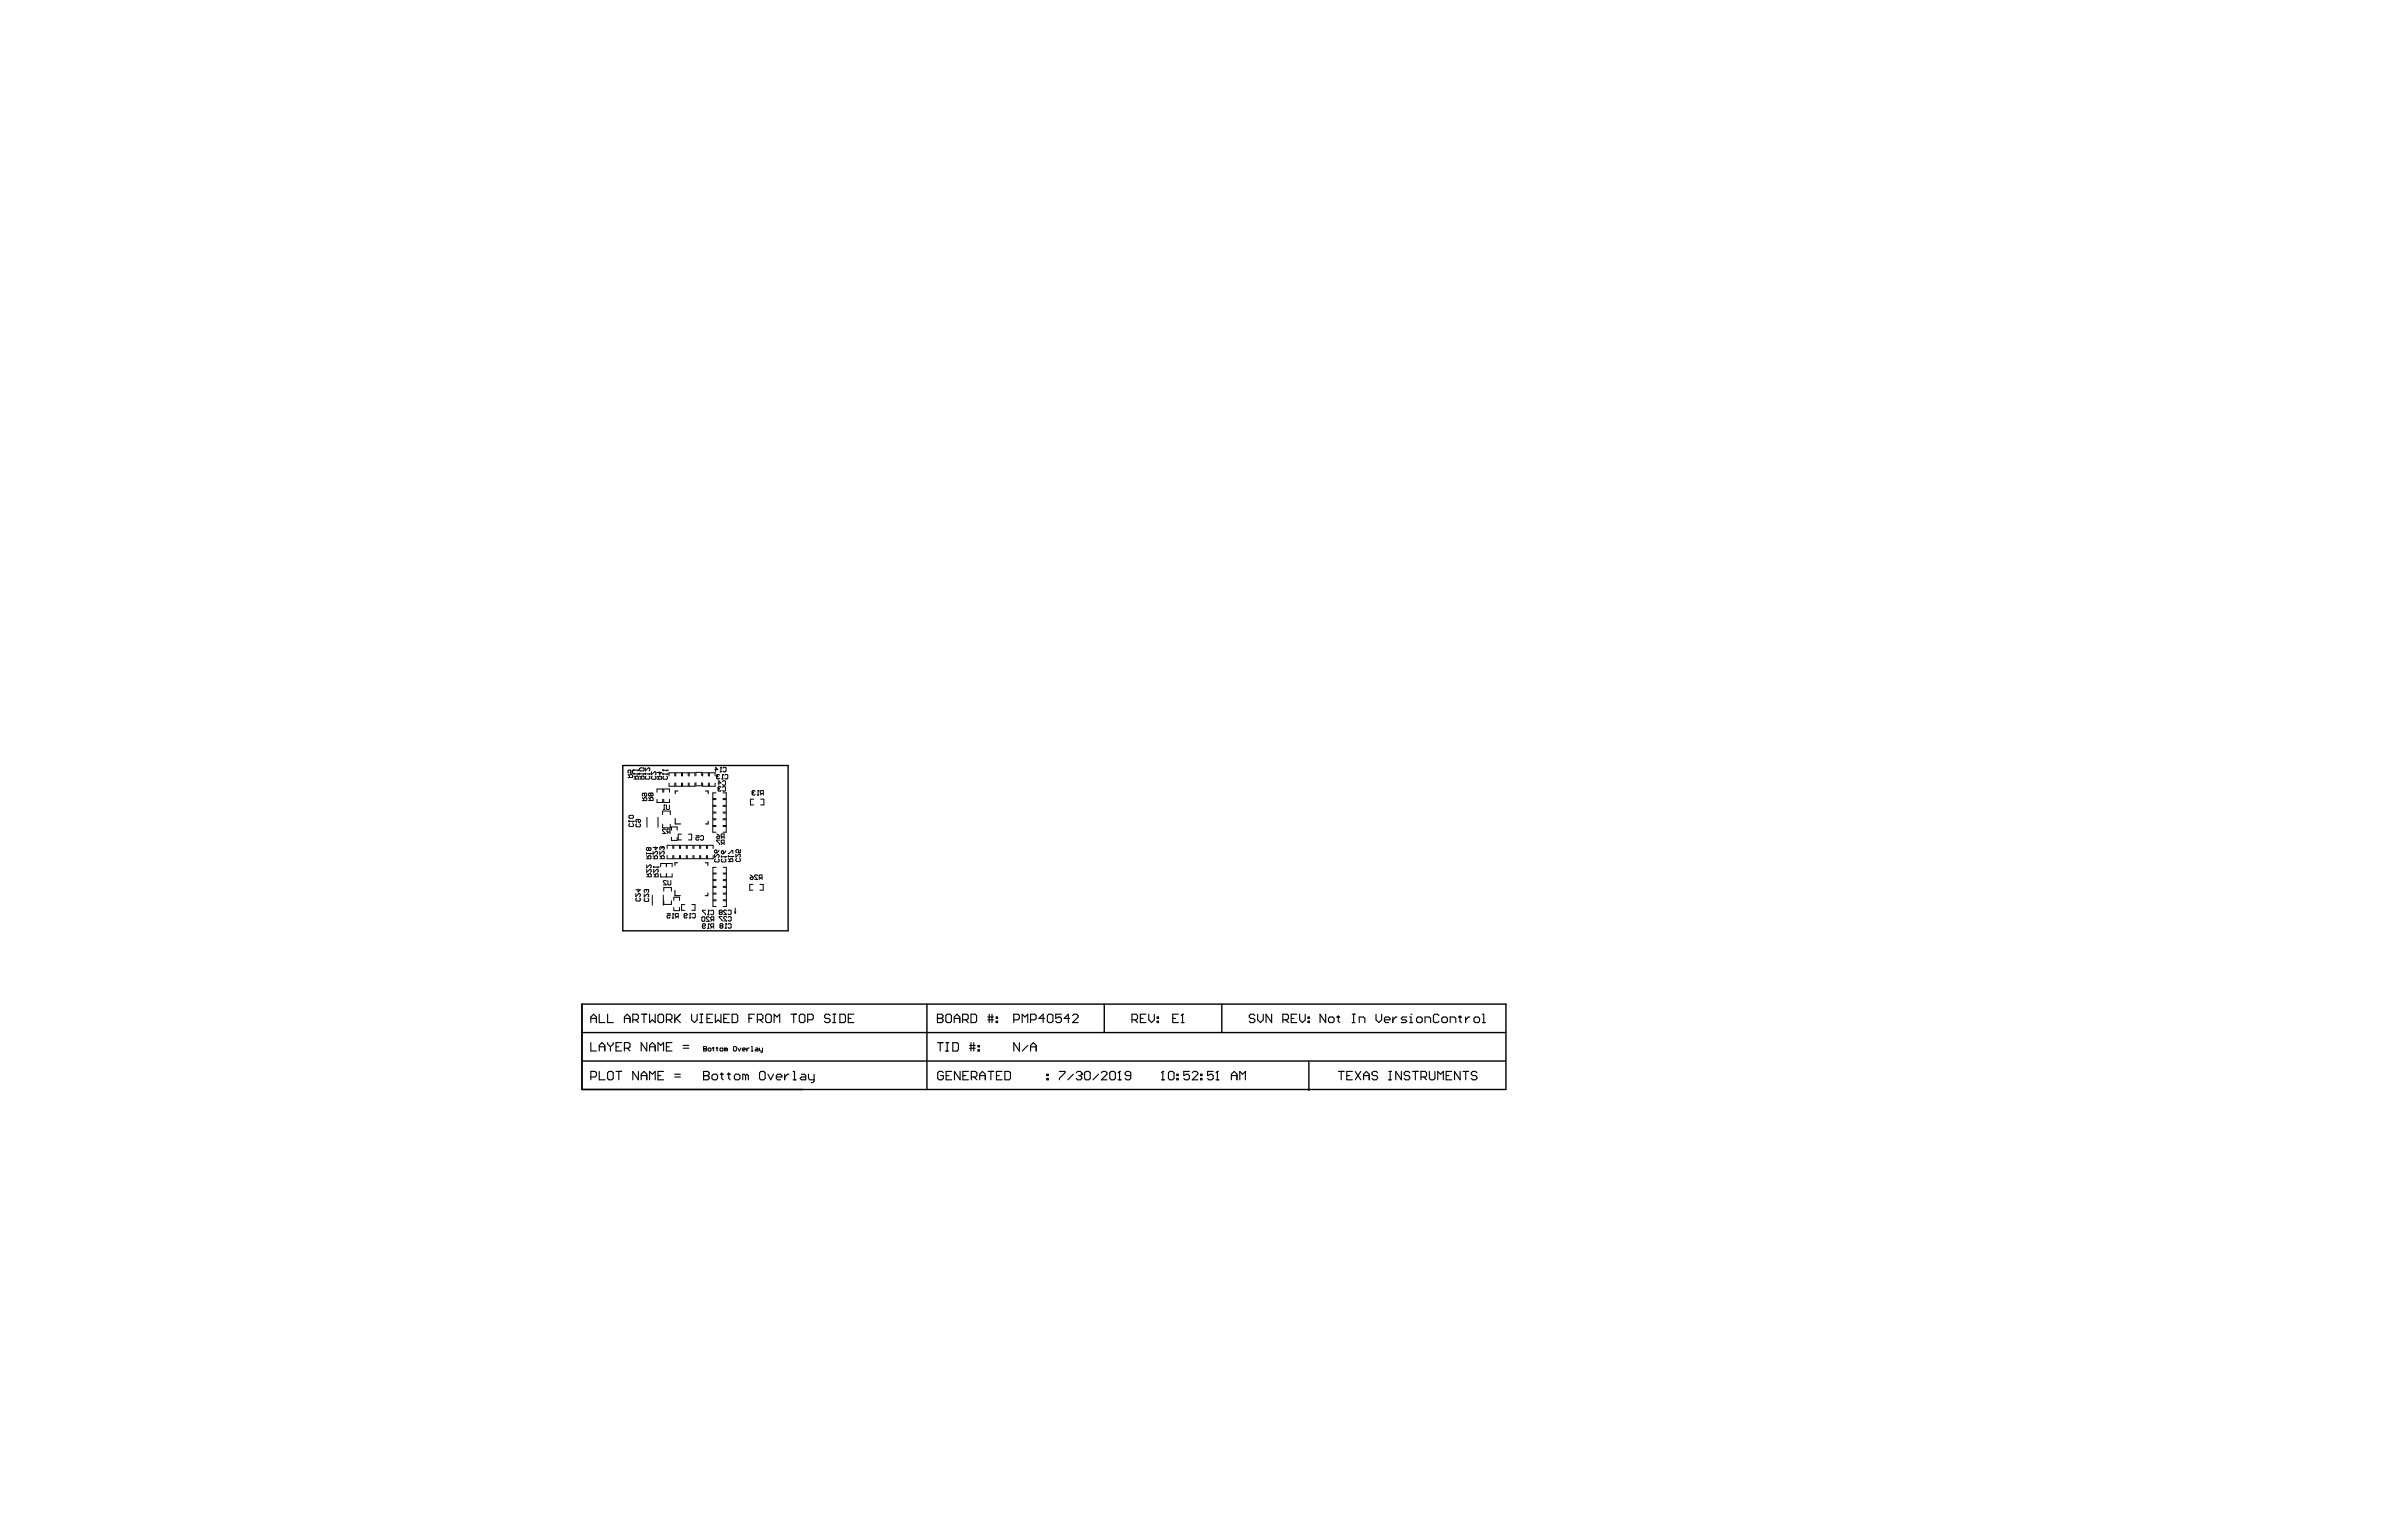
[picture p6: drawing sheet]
<svg xmlns="http://www.w3.org/2000/svg" width="432mm" height="279mm" viewBox="0 0 432 279" stroke-linecap="round" stroke-linejoin="round" font-family="sans-serif">
<path d="M112.9 138.8h30v30h-30zM105.5 182.1h167.5v15.4h-167.5zM105.5 192.4h167.4M105.5 187.2h167.5M168 182.1v15.4M200.2 182.1v5.1M221.5 182.1v5.1M237.3 192.6v5.1" fill="none" stroke="#000" stroke-width=".25"/>
<g fill="none" stroke="#000" stroke-width=".2">
<path d="M122.4 148.4v1h1M122.8 156.4h-.5v.5M122.9 143.4h-.5v.5M127.8 156.4h.5v.5M127.9 143.4h.5v.5M128.4 148.9v.5h-.5M122.3 161.4v1h1M128.3 161.9v.5h-.5M107.1 185.4v-1l.5-.5 .5 .5v1M107.1 189v1.6h1M107.1 195.3h.8l.2-.3v-.5l-.2-.2h-.8v1.5M107.1 184.7h1"/>
<path d="M108.6 183.9v1.5h1M108.6 190.6v-1.1l.5-.5 .5 .5v1.1M108.6 194.3v1.5h1M108.6 189.8h1M110.1 194.5l.3-.2h.5l.3 .2v1l-.3 .3h-.5l-.3-.3zM110.1 183.9v1.5h1.1M110.1 189v.3l.6 .5M110.7 189.8v.8M111.2 189v.3l-.5 .5M111.7 194.3h1M111.7 189.8h.5M112.2 194.3v1.5"/>
<path d="M112.7 189h-1v1.6h1M113.2 184.7h1M113.2 190.1h.8l.2-.3v-.5l-.2-.3h-.8v1.6M113.2 185.4v-1l.5-.5 .5 .5v1M113.7 190.1l.5 .5M114.7 184.9h.8l.2-.2v-.6l-.2-.2h-.8v1.5M115.2 184.9l.5 .5M115.7 194.3v1.5l-1-1.5v1.5M116.2 195.8v-1l.5-.5 .5 .5v1M116.2 195h1M116.2 183.9h1M116.7 183.9v1.5"/>
<path d="M117.2 189v1.6l-1-1.6v1.6M117.8 183.9v1.5l.5-.5 .5 .5v-1.5M117.8 190.6v-1.1l.5-.5 .5 .5v1.1M117.8 195.8v-1.5l.5 .5 .5-.5v1.5M117.8 189.8h1M119.3 195h.5M119.3 190.6v-1.6l.5 .5 .5-.5v1.6M119.5 183.9h.5l.3 .2v1.1l-.3 .2h-.5l-.2-.2v-1.1zM120.3 194.3h-1v1.5h1M120.8 184.9h.8l.2-.2v-.6l-.2-.2h-.8v1.5M120.8 189.8h.5M121.3 184.9l.5 .5"/>
<path d="M121.8 189h-1v1.6h1M122.3 195.3h1M122.3 194.8h1M122.3 183.9v1.5M122.6 184.7l.7 .7M123.3 183.9l-1 1M123.8 190.1h1.1M123.8 189.5h1.1M125.4 183.9v1l.5 .5 .5-.5v-1M126.9 185.4h.5M126.9 183.9h.5M127.1 183.9v1.5"/>
<path d="M127.5 195h.1M127.5 194.3h.8l.3 .2v.3l-.3 .2 .3 .3v.2l-.3 .3h-.8zM127.5 195h.8M128.2 184.7h.5M129.1 195l.2-.2h.5l.3 .2v.5l-.3 .3h-.5l-.2-.3zM129.2 183.9h-1v1.5h1M129.7 183.9v1.5l.5-.5 .5 .5v-1.5M130.6 194.8h.5M130.8 194.5v1l.3 .3M131.2 184.7h.5M131.9 194.8h.5M132.1 194.5v1l.3 .3"/>
<path d="M132.2 183.9h-1v1.5h1M132.7 183.9h.8l.2 .2v1.1l-.2 .2h-.8zM133.1 195l.3-.2h.5l.2 .2v.5l-.2 .3h-.5l-.3-.3zM135.1 195l-.2-.2h-.3v1M135.1 195v.8M135.1 195l.3-.2 .3 .2v.8M135.8 184.7h.5M136.8 183.9h-1v1.5M137.3 184.9h.7l.3-.2v-.6l-.3-.2h-.7v1.5M137.7 194.5l.2-.2h.5l.3 .2v1l-.3 .3h-.5l-.2-.3zM137.8 184.9l.5 .5M139.1 183.9h.5l.2 .2v1.1l-.2 .2h-.5l-.3-.2v-1.1z"/>
<path d="M139.2 194.8l.5 1 .5-1M140.3 185.4v-1.5l.5 .5 .5-.5v1.5M140.7 195.3h1v-.3l-.2-.2h-.5l-.3 .2v.5l.3 .3h.5M142.2 194.8v1M143 194.8h-.2l-.6 .5M143.4 183.9h1M143.8 194.3h.2v1.5M143.8 195.8h.5M143.9 183.9v1.5M144.9 184.1l.2-.2h.6l.2 .2v1.1l-.2 .2h-.6l-.2-.2zM145.3 194.8h.5l.3 .2v.8h-.8l-.3-.3 .3-.2h.8M146.4 184.9h.8l.2-.2v-.6l-.2-.2h-.8v1.5"/>
<path d="M146.6 194.8v.7l.2 .3h.8M147.6 194.8v1.2l-.3 .3h-.2M150.5 184.1l-.3-.2h-.5l-.2 .2v.3l.2 .3h.5l.3 .2v.3l-.3 .2h-.5l-.2-.2M151 185.4h.5M151 183.9h.5M151.2 183.9v1.5M152.2 183.9h.8l.3 .2v1.1l-.3 .2h-.8zM153.8 184.7h.5M154.8 183.9h-1v1.5h1M169.9 184.7h.1M169.9 183.9h.8l.2 .2v.3l-.2 .3 .2 .2v.3l-.2 .2h-.8zM169.9 184.7h.8"/>
<path d="M169.9 189.1h1M170.4 189.1v1.5M171 194.5l-.3-.2h-.5l-.2 .2v1l.2 .3h.5l.3-.3v-.5h-.5M171.5 184.1l.2-.2h.5l.3 .2v1.1l-.3 .2h-.5l-.2-.2zM171.5 190.6h.5M171.5 189.1h.5M171.5 195h.5M171.7 189.1v1.5M172.5 194.3h-1v1.5h1M172.7 189.1h.8l.2 .2v1l-.2 .3h-.8zM173 184.7h1M173 185.4v-1l.5-.5 .5 .5v1"/>
<path d="M174 194.3v1.5l-1-1.5v1.5M174.5 184.9h.8l.2-.2v-.6l-.2-.2h-.8v1.5M174.5 195h.6M175 184.9l.5 .5M175.6 194.3h-1.1v1.5h1.1M175.8 190.1h1M175.8 189.6h1M176 183.9h.8l.2 .2v1.1l-.2 .2h-.8zM176 189.1v1.5M176.1 195.3h.7l.3-.3v-.5l-.3-.2h-.7v1.5M176.5 189.1v1.5M176.6 195.3l.5 .5"/>
<path d="M177.3 190.3h.2v.3h-.2zM177.3 189.6h.2v.2h-.2zM177.6 195h1M177.6 195.8v-1l.5-.5 .5 .5v1M179.1 184.9h1M179.1 184.4h1M179.1 194.3h1M179.3 183.9v1.5M179.6 194.3v1.5M179.8 183.9v1.5M180.6 185.2h.2v.2h-.2zM180.6 184.4h.2v.3h-.2z"/>
<path d="M180.6 195h.5M181.7 194.3h-1.1v1.5h1.1M182.2 194.3h.7l.3 .2v1l-.3 .3h-.7zM183.8 184.9h.7l.3-.2v-.6l-.3-.2h-.7v1.5M184.8 189.1v1.5l-1-1.5v1.5M185.3 185.4v-1.5l.5 .5 .5-.5v1.5M186.3 189.6l-1 1M186.8 184.9h.8l.2-.2v-.6l-.2-.2h-.8v1.5M186.8 189.8h1M186.8 190.6v-1l.5-.5 .5 .5v1M189.4 184.7h-1.1l.8-.8v1.5M189.8 195.5h.2v.3h-.2z"/>
<path d="M189.8 194.8h.2v.2h-.2zM189.9 184.1l.2-.2h.5l.3 .2v1.1l-.3 .2h-.5l-.2-.2zM192 194.3h1.1v.2l-1.1 1v.3M192.4 183.9h-1v.8l.5-.3h.2l.3 .3v.5l-.3 .2h-.5l-.2-.2M193.9 184.7h-1l.8-.8v1.5M194.4 184.1l.3-.2h.5l.2 .2v.3l-1 1h1M194.6 194.8l-1 1M195.1 194.5l.2-.2h.5l.3 .2v.3M195.6 195h.2M195.8 195l.3 .3v.2l-.3 .3h-.5l-.2-.3M196.1 194.8h.1M196.1 194.8l-.3 .2"/>
<path d="M196.6 194.5l.3-.2h.5l.2 .2v1l-.2 .3h-.5l-.3-.3zM199.1 194.8l-1 1M199.7 194.5l.2-.2h.5l.3 .2v.3l-1 1h1M201.2 194.5l.2-.2h.5l.3 .2v1l-.3 .3h-.5l-.2-.3zM202.7 195.8h.5M202.9 194.3h.1M202.9 194.3v1.5M202.9 194.3l-.2 .2M205 195h-.8l-.2-.2v-.3l.2-.2h.5l.3 .2v1l-.3 .3h-.5l-.2-.3M205.2 184.9h.8l.2-.2v-.6l-.2-.2h-.8v1.5M205.7 184.9l.5 .5M206.7 184.7h.5"/>
<path d="M207.7 183.9h-1v1.5h1M208.2 183.9v1l.5 .5 .6-.5v-1M209.8 185.2h.2v.2h-.2zM209.8 184.4h.2v.3h-.2zM210.5 195.8h.5M210.8 194.3h.1M210.8 194.3v1.5M210.8 194.3l-.3 .2M211.8 194.5l.3-.2h.5l.2 .2v1l-.2 .3h-.5l-.3-.3zM212.6 184.7h.5M213.3 195.5h.3v.3h-.3zM213.3 194.8h.3v.2h-.3z"/>
<path d="M213.6 183.9h-1v1.5h1M214.1 185.4h.5M214.4 183.9h.1M214.4 183.9v1.5M214.4 183.9l-.3 .2M215.6 194.3h-1v.7l.8-.2 .2 .2v.5l-.2 .3h-.5l-.3-.3M216.1 194.5l.3-.2h.5l.2 .2v.3l-1 1h1M217.6 195.5h.3v.3h-.3zM217.6 194.8h.3v.2h-.3zM219.9 194.3h-1v.7l.5-.2h.3l.2 .2v.5l-.2 .3h-.5l-.3-.3M220.4 195.8h.5M220.7 194.3h.1"/>
<path d="M220.7 194.3v1.5M220.7 194.3l-.3 .2M223.2 195h1M223.2 195.8v-1l.5-.5 .5 .5v1M224.7 195.8v-1.5l.5 .5 .6-.5v1.5M227.5 184.1l-.3-.2h-.5l-.2 .2v.3l.2 .3h.5l.3 .2v.3l-.3 .2h-.5l-.2-.2M228 183.9v1l.5 .5 .5-.5v-1M230.5 183.9v1.5l-1-1.5v1.5M232.5 184.9h.8l.3-.2v-.6l-.3-.2h-.8v1.5M233.1 184.9l.5 .5M234.1 184.7h.5M235.1 183.9h-1v1.5h1"/>
<path d="M235.6 183.9v1l.5 .5 .5-.5v-1M237.1 185.2h.3v.2h-.3zM237.1 184.4h.3v.3h-.3zM240.3 183.9v1.5l-1-1.5v1.5M241.1 184.4h.5l.2 .3v.5l-.2 .2h-.5l-.3-.2v-.5zM242.3 184.4h.5M242.6 184.1v1.1l.2 .2M242.6 194.3h1M243.1 194.3v1.5M244.1 195h.5M245.1 185.4h.5M245.1 183.9h.5"/>
<path d="M245.2 194.3h-1.1v1.5h1.1M245.4 183.9v1.5M245.7 194.3l1 1.5M246.4 185.4v-1h.8l.2 .3v.7M246.7 194.3l-1 1.5M247.2 195h1M247.2 195.8v-1l.5-.5 .5 .5v1M249.4 183.9v1l.5 .5 .6-.5v-1M249.7 194.5l-.2-.2h-.5l-.3 .2v.3l.3 .2h.5l.2 .3v.2l-.2 .3h-.5l-.3-.3M251 184.9h1v-.2l-.3-.3h-.5l-.2 .3v.5l.2 .2h.5M251.8 194.3h.5M251.8 195.8h.5"/>
<path d="M252 194.3v1.5M252.5 184.4v1M253.2 184.4h-.2l-.5 .5M254 194.3v1.5l-1-1.5v1.5M255 184.4h-.7l-.3 .3 .3 .2h.5l.2 .3-.2 .2h-.8M255.5 185.4h.5M255.5 184.4h.3v1M255.6 194.5l-.3-.2h-.5l-.3 .2v.3l.3 .2h.5l.3 .3v.2l-.3 .3h-.5l-.3-.3M255.8 183.9h.1M256.1 194.3h1M256.6 194.3v1.5M257.1 184.4h.5l.2 .3v.5l-.2 .2h-.5l-.3-.2v-.5z"/>
<path d="M257.6 195.3h.7l.3-.3v-.5l-.3-.2h-.7v1.5M258.1 195.3l.5 .5M258.3 185.4v-1h.8l.2 .3v.7M259.1 194.3v1.2l.3 .3h.5l.2-.3v-1.2M260.6 195.8v-1.5l.5 .5 .5-.5v1.5M260.9 184.1l-.3-.2h-.5l-.3 .2v1.1l.3 .2h.5l.3-.2M261.6 184.4h.5l.3 .3v.5l-.3 .2h-.5l-.2-.2v-.5zM262.1 195h.6M262.9 185.4v-1h.7l.3 .3v.7M263.2 194.3h-1.1v1.5h1.1M264.4 184.4h.5M264.7 184.1v1.1l.2 .2"/>
<path d="M264.7 194.3v1.5l-1-1.5v1.5M265.2 194.3h1M265.7 184.4v1M265.7 194.3v1.5M266.4 184.4h-.2l-.5 .5M267.4 184.4h.6l.2 .3v.5l-.2 .2h-.6l-.2-.2v-.5zM267.7 194.5l-.2-.2h-.5l-.3 .2v.3l.3 .2h.5l.2 .3v.2l-.2 .3h-.5l-.3-.3M268.7 185.4h.5M268.7 183.9h.3v1.5"/>
</g>
<g fill="none" stroke="#000" stroke-width=".18">
<path d="M114.7 139.6v.6h-.5l.2-.3-.2-.3-.4 .2 .2 .4M114.9 139.6h.8M114.9 139.5v.3M115.7 139.6h.1M115.7 139.6l-.1 .2M116.1 139.2h.5l.2 .4-.2 .2h-.5l-.2-.2zM117 139.2v.6l.5-.6 .3 .2-.1 .4M118.1 139.9v.6l.5-.6 .3 .2-.1 .4M119.5 139.9v.6l.4-.4h-.8M120.2 139.5v.3M120.2 139.7h.8M121 139.7h.1"/>
<path d="M121 139.7l-.1 .1M129.6 139.5h.5l-.4-.4v.8M130.5 139.9h.3M130.7 139.1h.1M130.7 139.1v.8M130.7 139.1l.1 .2M131.1 139.3l.1-.2 .4 .2v.5l-.1 .1-.4-.1M113.8 141h.9v-.4l-.2-.2-.4 .2v.4M113.8 140.4l.3 .3M114 148.8v.3M114 148.9h.8M114.2 149.3l-.2 .2 .2 .4h.5l.1-.2-.1-.4"/>
<path d="M114.2 147.8h.5l.1 .4-.1 .2h-.5l-.2-.2zM114.8 148.9h.1M114.8 148.9l-.1 .2M114.9 141.3h.8v-.4l-.1-.2-.4 .2v.4M114.9 140.3h.8M114.9 140.7l.3 .3M114.9 140.2v.3M115.4 149.4l-.1 .1 .1 .4h.6l.1-.1-.1-.4M115.7 148.6v.4l.1 .1 .3-.1-.1-.4h-.6l-.1 .1 .1 .4M115.7 140.3h.1M115.7 140.3l-.1 .2M115.9 141.3h.9v-.4l-.2-.2-.4 .2v.4"/>
<path d="M115.9 140.7l.3 .3M115.9 140.2v.3M115.9 140.3h.9M116.4 145.2h.8v-.4l-.1-.2-.4 .2v.4M116.4 144.6l.3 .3M116.8 140.3h.1M116.8 140.3l-.2 .2M116.8 143.8v.4l.2 .2 .2-.2-.1-.4h-.5l-.2 .2 .2 .4M117 140.3h.8M117 140.2v.3M117.1 140.7l-.1 .2 .1 .4h.6l.1-.2-.1-.4M117.2 155.7h.8v-.4l-.1-.1-.4 .1v.4"/>
<path d="M117.2 154.8h.8M117.2 154.6v.3M117.2 155.2l.3 .2M117.2 159h.8v-.4l-.1-.2-.4 .2v.4M117.2 156.8v.6l.6-.6 .2 .1-.1 .5M117.2 157.6v.6l.6-.6 .2 .2-.1 .4M117.2 158.4l.3 .3M117.3 148.2v1.8M117.6 145.1h.8v-.4l-.2-.1-.4 .1v.4M117.6 144.6l.2 .3M117.6 153.8l-.1-.1-.3 .1 .1 .4 .3-.1M117.6 153.8l.1-.1 .3 .1-.1 .4-.3-.1"/>
<path d="M117.6 153.8v.3M117.8 140.3h.1M117.8 140.3l-.1 .2M118 143.9l-.2-.1-.2 .1 .1 .4 .3-.1M118 143.9l.1-.1 .3 .1-.2 .4-.2-.1M118 143.9v.3M118 154.8h.1M118 154.8l-.1 .1M118.2 140.7l-.1 .2 .1 .4h.6l.1-.1-.1-.5M118.4 155.7h.8v-.4l-.1-.1-.4 .1v.4M118.4 154.4v.5l.7-.5 .1 .1-.1 .4M118.4 155.2l.3 .2"/>
<path d="M118.5 159h.8v-.4l-.1-.2-.4 .2v.4M118.5 157.6v.6l.5-.6 .3 .2-.1 .4M118.5 158.4l.3 .3M118.5 157.1v.3M118.5 157.2h.8M118.8 153.5v.6l.4-.4h-.8M119.1 143.6v-.5h1v.5M119.1 144.9v.6h1v-.6M119.1 141.3h.8v-.4l-.1-.2-.4 .2v.4M119.1 140.7l.3 .3M119.3 148.2v1.8M119.3 157.2h.1"/>
<path d="M119.3 157.2l-.1 .2M119.6 155.7h.8v-.4l-.1-.1-.4 .1v.4M119.6 154.3v.6l.5-.6 .3 .2-.1 .4M119.6 155.2l.3 .2M119.8 157.2v-.6h2v.6M119.8 158.4v.6h2v-.6M120 153.7l-.1-.2-.3 .2 .1 .4M120 153.7v.1M120.1 147.7v-.6h1.4v.6M120.1 149.4v.7h1.4v-.7M120.1 153.5h.1M120.1 153.5l.3 .2-.1 .4"/>
<path d="M120.1 153.5l-.1 .2M120.2 140.2v.3M120.2 140.3h.8M120.3 146.8h.2M120.3 140.7l-.1 .2 .1 .4h.6l.1-.1-.1-.5M120.3 143.6v-.5h1.1v.5M120.3 144.9v.6h1.1v-.6M120.4 146h.1M120.4 146v.8M120.4 146l.1 .1M120.6 150.5l-.1-.2-.4 .2 .5 .6h-.5M120.8 159.8l-.1-.2-.5 .2 .6 .7h-.6"/>
<path d="M120.8 156.6v.6M120.8 158.4v.6M120.8 146v.6l.1 .2 .4-.2v-.6M120.9 153.9v-.6h1.1v.6M120.9 155.1v.6h1.1v-.6M121 140.3h.1M121 140.3l-.1 .2M121.1 159.6v.7l.1 .2 .4-.2v-.7M121.2 150.9l-.3 .2M121.3 140.7v-.6h1v.6M121.3 142v.6h1v-.6M121.4 150.9h-.4l-.1-.4 .1-.2h.4v.8"/>
<path d="M121.7 150.5v-.6h1.1v.6M121.7 151.8v.6h1.1v-.6M122.1 153.9v-.6h1.1v.6M122.1 155.1v.6h1.1v-.6M122.5 140.7v-.6h1v.6M122.5 142v.6h1v-.6M123.4 153.9v-.6h1v.6M123.4 155.1v.6h1v-.6M123.5 151.2h-.6v1.1h.6M123.7 142v.6h1.1v-.6M123.7 140.7v-.6h1.1v.6M124.6 155.1v.6h1v-.6"/>
<path d="M124.6 153.9v-.6h1v.6M124.8 151.2h.6v1.1h-.6M124.9 142v.6h1.1v-.6M124.9 140.7v-.6h1.1v.6M125.8 155.1v.6h1v-.6M125.8 153.9v-.6h1v.6M126.2 140.6v-.6h1v.6M126.2 141.9v.6h1v-.6M126.2 151.5h.5v.4l-.3-.1-.2 .1 .1 .4 .4-.1M127 151.7l.1-.2 .4 .2v.5l-.1 .1-.4-.1M127 155.1v.6h1.1v-.6M127 153.9v-.6h1.1v.6"/>
<path d="M127.4 142v.6h1v-.6M127.4 140.7v-.6h1v.6M128.2 155.1v.6h1.1v-.6M128.2 153.9v-.6h1.1v.6M128.6 142v.6h1v-.6M128.6 140.7v-.6h1v.6M129.5 154.9v.6l.7-.6 .2 .2-.2 .4M129.7 154.1l.2 .2v.4l-.4-.2zM129.7 155.7l-.2 .2 .2 .4h.5l.2-.1-.2-.5M129.8 143.8h-.6v1h.6M129.8 145h-.6v1h.6M129.8 146.2h-.6v1h.6"/>
<path d="M129.8 147.4h-.6v1.1h.6M129.8 148.6h-.6v1.1h.6M129.8 149.9h-.6v1h.6M129.8 157.3h-.6v1h.6M129.8 158.5h-.6v1h.6M129.8 159.7h-.6v1h.6M129.9 140.7h.1M129.9 140.7l.1 .1M129.9 151.2l.6 .4M129.9 151.8l.2-.2h.4v.3l-.4 .1zM130 140.8l-.1 .2 .1 .2 .4-.1M130 140.8h.2"/>
<path d="M130.2 142.9h.1M130.2 142h.5l-.4-.4v.8M130.2 142.9l.1 .1M130.3 143l-.1 .2 .1 .2 .4-.1M130.3 143h.1M130.4 154.1l-.5 .6M130.4 140.6l-.4-.2-.1 .3M130.5 152.3h-.6l.6 .8M130.7 142.8l-.4-.2-.1 .3M130.8 155.2v.3M130.8 155.3h.8M130.8 141.2h.3"/>
<path d="M130.9 155.7l-.1 .2 .1 .4h.5l.2-.1-.2-.5M130.9 154.3l.3 .1v.4l-.4-.1zM131 141.7l.1-.1 .4 .1v.5l-.1 .2-.4-.2M131 142.8l.1-.2 .4 .2v.5l-.1 .1-.4-.1M131 140.4h.1M131 140.4l.1 .2M131 140.4v.8M131 151.8l-.3 .2M131 152.9l-.3 .2M131.1 143.8h.5v1h-.5M131.1 145h.5v1h-.5M131.1 146.2h.5v1h-.5"/>
<path d="M131.1 147.4h.5v1.1h-.5M131.1 148.6h.5v1.1h-.5M131.1 149.9h.5v1h-.5M131.1 157.3h.6v1h-.6M131.1 158.5h.6v1h-.6M131.1 159.7h.6v1h-.6M131.3 151.8h-.4l-.2-.5 .2-.1h.4v.8M131.3 152.9h-.4l-.2-.4 .2-.2h.4v.8M131.4 140.6l.1-.2 .4 .2v.5l-.1 .1-.4-.1M131.6 155.3h.1M131.6 155.3l-.2 .2M131.6 154.3l-.4 .5"/>
<path d="M132 156.2h.8v-.4l-.1-.1-.4 .1v.4M132 154.7l.7-.5h.1v.5M132 155.7l.3 .3M132 155.2v.2M132 155.3h.8M132.8 155.3h.1M132.8 155.3l-.1 .1M133.4 154.9v.5l.5-.5 .3 .1-.1 .4M133.5 155.7l-.1 .1 .1 .4h.6l.1-.1-.1-.4M134.2 154v.6h-.4l.1-.3-.1-.3-.4 .2 .1 .4M136 159.2l.1-.1h.4v.2l-.4 .2zM136 158.6l.5 .5"/>
<path d="M136.3 143.6h.1M136.3 143.6l.2 .2M136.5 143.8h.1M136.5 143.8l-.2 .1 .2 .3 .4-.2M136.6 144.9h-.6v1h.6M136.9 143.5l-.4-.2-.2 .3M137.3 144.2h.3M137.3 158.8l-.1-.2-.4 .2 .5 .7h-.5M137.4 143.3h.1M137.4 143.3v.9M137.4 143.3l.2 .2M137.9 159.2l-.3 .3"/>
<path d="M137.9 144.9h.6v1h-.6M138.1 143.9l-.3 .3M138.1 159.2h-.4l-.1-.4 .1-.2h.4v.9M138.4 143.9h-.4l-.2-.4 .2-.2h.4v.9M115.3 162v.6l.5-.6 .3 .2-.2 .4M115.4 162.8l-.1 .2 .1 .4h.5l.2-.2-.2-.4M115.7 161.2v.5l.4-.4h-.8M116.8 162.1v.5l.7-.5 .1 .1-.1 .4M116.9 162.9l-.1 .1 .1 .4h.6l.1-.1-.1-.4M117.2 161.4l-.1-.1-.3 .1 .1 .4M117.2 161.4v.2M117.3 161.3h.1"/>
<path d="M117.3 161.3l-.1 .1M117.3 161.3l.3 .1-.1 .4M118.2 162.3v1.8M120.2 162.3v1.8M120.3 161.6v-.7h1.4v.7M120.3 163.3v.7h1.4v-.7M120.9 165.7h.6v.4l-.4-.2-.2 .4 .2 .2 .4-.2M121.9 166.5h.2M122 165.7h.1M122 165.7l.1 .1M122 165.7v.8M122.1 163.3v-.6h1.1v.6"/>
<path d="M122.1 164.5v.6h1.1v-.6M122.7 166.2l-.3 .3M122.9 166.2h-.4l-.1-.4 .1-.1h.4v.8M124 166h.4l.2-.1-.2-.3-.4 .2v.5l.1 .1 .5-.1M124.1 164h-.5v1.1h.5M125 166.4h.2M125.1 165.6h.1M125.1 165.6v.8M125.1 165.6l.1 .2M125.4 164h.6v1.1h-.6M125.5 165.8l.1-.2 .4 .2v.5l-.1 .1-.4-.1M127.2 166.4l.2-.2 .4 .2v.5l-.2 .1-.4-.1z"/>
<path d="M127.3 167.9h.4l.2-.1-.2-.3-.4 .1v.6l.2 .1 .4-.1M127.9 165h-.6l.6 .9M128.3 168.3h.3M128.3 165.9h.3M128.4 167.5h.1M128.4 165h.1M128.4 165v.9M128.4 167.5v.8M128.4 167.5l.2 .1M128.4 165l.2 .2M128.6 166.4l-.2-.2-.4 .2 .6 .6h-.6M128.8 165.2l.2-.2 .4 .2v.5l-.2 .2-.4-.2"/>
<path d="M129.1 168l-.3 .3M129.1 166.8l-.3 .2M129.4 168h-.4l-.2-.4 .2-.1h.4v.8M129.4 166.8h-.4l-.2-.4 .2-.2h.4v.8M129.8 160.9h-.6v1h.6M129.8 162.1h-.6v1.1h.6M129.8 163.3h-.6v1.1h.6M130.5 165.4l-.1-.1 .1-.3 .4 .2-.1 .2M130.5 165.4l-.1 .2 .1 .2 .4-.1-.1-.3M130.5 165.4h.3M130.6 167.9l-.1-.1 .1-.3 .4 .1-.1 .3M130.6 167.9l-.1 .1 .1 .3 .4-.1-.1-.3"/>
<path d="M130.6 167.9h.3M130.9 166.2h-.5l.5 .8M131.1 163.3h.6v1.1h-.6M131.1 160.9h.6v1h-.6M131.1 162.1h.6v1.1h-.6M131.5 168.3h.2M131.6 167.5h.1M131.6 167.5v.8M131.6 167.5l.1 .1M131.7 166.3l-.1-.1-.4 .1 .5 .7h-.5M131.7 165.2l-.1-.2-.4 .2 .5 .6h-.5M132 166.3l.1-.1 .4 .1v.6l-.1 .1-.4-.1"/>
<path d="M132 167.6l.1-.1 .4 .1v.6l-.1 .1-.4-.1M132 165.2l.1-.2 .4 .2v.5l-.1 .1-.4-.1M133.1 165.3l.2 .3M133.3 164.6v1M133.4 165.3l-.1 .3M136.5 160.4h-.6v1h.6M137.8 160.4h.5v1h-.5M127.5 190.2h.1M127.5 189.8h.4l.2 .1-.2 .3 .2 .2-.2 .2h-.4zM127.5 190.2h.4M128.5 190l.4 .2-.1 .4-.4-.2zM129.2 190h.2"/>
<path d="M129.3 189.9v.5l.1 .2M129.8 190h.3M130 189.9v.5l.1 .2M130.6 190l.5 .2-.2 .4-.4-.2zM131.6 190.2v.4M131.6 190.2l-.3-.2v.6M131.6 190.2l.1-.2 .2 .2v.4M133.1 189.8l.4 .1v.5l-.1 .2-.5-.2v-.5zM133.8 190l.2 .6 .3-.6M134.6 190.3h.5l-.1-.3-.4 .2 .1 .4h.3M135.4 190v.6M135.8 190l-.4 .3"/>
<path d="M136.2 190.6h.3M136.2 189.8h.1v.8M137 190l.4 .2v.4h-.4l-.1-.2 .1-.1h.4M137.7 190v.4l.1 .2h.4M138.2 190v.7l-.2 .1"/>
</g>
</svg>
